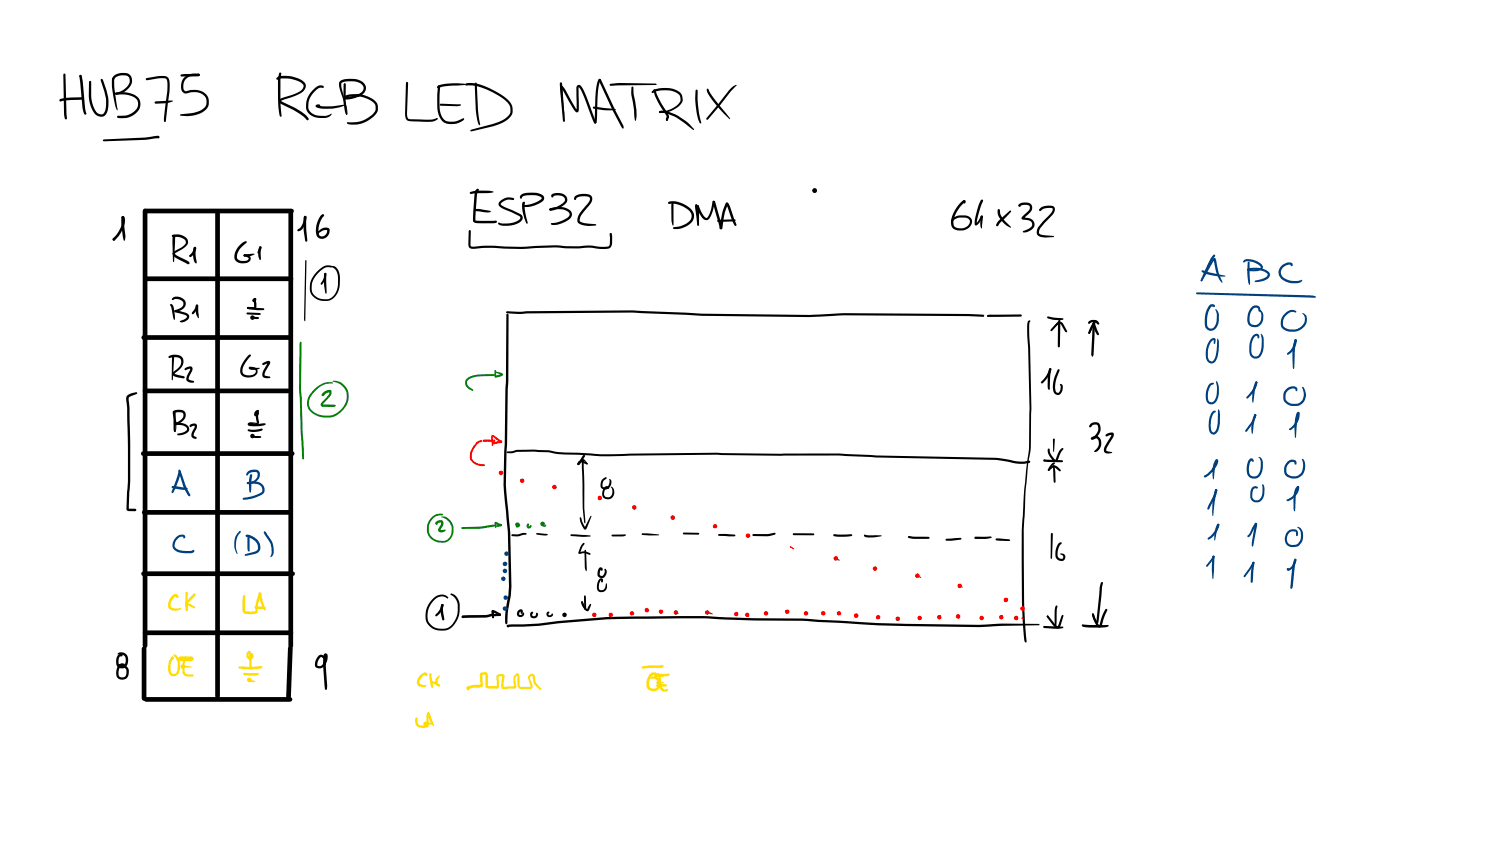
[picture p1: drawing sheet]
<svg xmlns="http://www.w3.org/2000/svg" width="449mm" height="254mm" viewBox="0 0 449 254" stroke-linecap="round" stroke-linejoin="round" font-family="sans-serif">
<g fill="#000">
<path d="M17.9 29.8l1.4-.4 2.5-.2 3-.1 .4 .4-.6 .4-6.3 .5 .2-.3-.3 .4-.4-.4zM19.1 22.1l.2-.1 .3 .4 .5 13.1-.3 .3a1.62 1.62 0 0 1-.6-1.6zM23.9 22.5l.2-.1 .4 .3 .3 1.6 .8 8.8a.85 .85 0 0 1 0 1.3 2.76 2.76 0 0 1-.9-2.1zM26.8 24.3h.5l.1 .3v4.2a6.5 6.5 0 0 0 2.3 5.3 1.36 1.36 0 0 0 1.4 0 1.36 1.36 0 0 0 .6-1.4l.1-2.5a16.5 16.5 0 0 0-1.6-6.1l.3-.5 .4 .3a15.3 15.3 0 0 1 1.6 6.9 4 4 0 0 1-1.4 4.1 2.94 2.94 0 0 1-3.6-2.4l-.8-3.3zM34.1 22.8a3.7 3.7 0 0 1 5.2 .1 3.5 3.5 0 0 1-1.8 4.5l-1.9 .9a.6 .6 0 0 1-.6 .1 .6 .6 0 0 1-.4-.5l.4-.1h-.1a4.5 4.5 0 0 0 4-3.8l-.2-.7-.4-.5a4.2 4.2 0 0 0-3.6 .4l-.5 .8-.5 .1-.1-.4zM33.7 23.3h.5a43.9 43.9 0 0 0 1.1 9.6l-.1 .2a8.9 8.9 0 0 1-1.3-4.5l-.3-2.9zM34.6 27.8a7.4 7.4 0 0 1 7.2 1.9 3.7 3.7 0 0 1-2.1 5l-1.6 .6-1.8 .2-1.1-.2v-.5l.5-.1a5.8 5.8 0 0 0 4.4-1.2 2.72 2.72 0 0 0 1-3.5 6.9 6.9 0 0 0-6.1-1.6l-.4-.1zM43.8 23.5l3.5-.7h1.9a1.81 1.81 0 0 1 1.7 2.4l-.1 2.3-1 8.8-.3 .3-.3-.3v-.8l.8-7a7.4 7.4 0 0 0-.1-4.8l-.5-.2h-1.5l-3.9 .6-.2-.1zM46.5 30.5l4.1-.3 1.3 .1-2 .6-3.2 .2-.2-.1zM54.2 22.4l1.4-.2h4.2a.55 .55 0 0 1-.1 .6 .55 .55 0 0 1-.6 .1l-4.7 .1-.2-.1zM55.2 23.3a4.9 4.9 0 0 1 4.6-1.1v.5l-.3 .1a3.3 3.3 0 0 0-4.5 3.4l.1 .7 .5 .5a5.4 5.4 0 0 1 6.8 1.8 3.6 3.6 0 0 1-2.7 5 9.7 9.7 0 0 1-5.6 .4l-.1-.1 .2-.2 2-.2a6.2 6.2 0 0 0 5.5-2.4 3 3 0 0 0-3.3-4.1l-1.7 .2a1.76 1.76 0 0 1-2-.3 1.76 1.76 0 0 1-.4-2l.3-1.3zM83 23.3a6.1 6.1 0 0 1 5.3-.2 3.9 3.9 0 0 1 3.4 2.5 2.96 2.96 0 0 1-2.2 2.7l-4.8 1.7-.4 .3 .3 .2a27.4 27.4 0 0 1 7.3 4.1l.7 1-.1 .4-.6-.1-.6-.7a25.3 25.3 0 0 0-7.1-4.1 .92 .92 0 0 1-.5-1.1 .92 .92 0 0 1 1-.7l4.1-1.3a2.83 2.83 0 0 0 2.3-2.2 1.46 1.46 0 0 0-1.2-1.3 8.7 8.7 0 0 0-6.5-.6l-.4-.1z"/>
<path d="M83.8 21.8h.5a72.6 72.6 0 0 0 .2 12.9l-.3 .3-.3-.2a47.1 47.1 0 0 1-.2-12.8zM94.8 31.5l3.1 .4h1.9l3.3-.5 .2 .2a13.1 13.1 0 0 1-6.5 1l-1.8-.4-.3-.3zM94.8 31.6l1-.3 .3 .3-.1 .2-1 .3-.2-.1zM93.9 27a2.62 2.62 0 0 1 3-1.3l.3 .4-.1 .2h-.5a1.69 1.69 0 0 0-1.6 .6 5.4 5.4 0 0 0-2.1 6.4l.5 .6a4.3 4.3 0 0 0 2.7 .8h1.7l1.5-.6a.54 .54 0 0 1 0 .6 .54 .54 0 0 1-.5 .3l-1.1 .4h-1.6a3.9 3.9 0 0 1-4.1-5.4l.7-1.5zM103.2 25h.4l.1 .3v4.9l.5 4-.2 .2-.5-.8-.5-3zM102 24.4a6.9 6.9 0 0 1 7.2 .6 2.31 2.31 0 0 1-1.2 3.8 7 7 0 0 1-4.8 .9l-.1-.5 .3-.4a8.8 8.8 0 0 1 6-.2 5.4 5.4 0 0 1 3.8 2.5l.1 2a8.1 8.1 0 0 1-9 4.1l-.3-.3 .2-.3a9 9 0 0 0 8.2-3.1l.3-.9-.2-1.3a6.4 6.4 0 0 0-4.4-2.3h-2.8l-1.6 .4-.1-.2a7 7 0 0 0 5.3-2.1l.2-.5a1.98 1.98 0 0 0-2.1-2.1 5.6 5.6 0 0 0-4.6 .4l.1 1.5 1.6 6.2-.1 1.8-.2-.2-.1-2.2-1.9-5.7-.1-1.2zM103.8 34.2l.2-.2 .2 .2-.3 .2zM121.9 24.6h.4l.1 .3-.3 9.9 .4 .8 1.2 .2a22.8 22.8 0 0 0 6.7-.2l.9-.1a1.56 1.56 0 0 1-1.9 1l-6.1-.1a1.67 1.67 0 0 1-1.8-2.2zM131.2 25.8l1.5-.5 3.7-.3a4.9 4.9 0 0 1 3.3 .3l-2.4 .4a12.8 12.8 0 0 0-5.7 .7l.1-.3-.3 .4-.3-.2zM131.5 25.6h.4l.1 .2-.1 6.3a4 4 0 0 0 2.5 4.3l.4 .1a6.3 6.3 0 0 0 4.2-1.1l.3 .3a4.6 4.6 0 0 1-7.2-.2l-.6-1.3-.3-1.7v-4.2zM132 31.2h6.1l.2 .3-.2 .2-1 .2-4.9-.2-.3-.3zM139.6 25.1a9.2 9.2 0 0 1 6.9 1.2l3.8 2.1a5.6 5.6 0 0 1 3.5 4.4 3.7 3.7 0 0 1-2.6 3.7l-3.2 1.3-6.5 1.6-.5-.2 .4-.3 7.8-2.2a5.1 5.1 0 0 0 3.9-3.1 3.9 3.9 0 0 0-2.2-4 18.5 18.5 0 0 0-10.4-4h-.9z"/>
<path d="M142.5 24.9l.2-.1 .3 .3 .4 7.9 .7 4.3-.3 .3a8.1 8.1 0 0 1-1.1-4.6zM168.3 25.9h.4v.5h-.4zM168.3 25.9a1 1 0 0 1 1.2 .9l3.6 6.3h-.2v-6.6a.82 .82 0 0 1 .6-1 .82 .82 0 0 1 1 .6l1.2 2.3 3.2 8.3a.46 .46 0 0 1-.6 .2 .46 .46 0 0 1-.3-.4l-3-7.8-1.3-2.6-.1 6.7a.67 .67 0 0 1-.4 .9 .67 .67 0 0 1-.8-.5l-4.1-6.8zM168 24.8l.3-.1 .3 .3 .8 11.1-.3 .4-.3-.4-.8-9.3zM168.2 26l.3-.2 .3 .4-.1 1.5 .7 8.6-.3 .2-.2-.3 .1-2.4-.6-3.9zM169 36h.2l.1 .4-.2 .1zM177.9 32l6.8 .8-1.1 .3-2.6-.1-2.9-.4-.3-.3zM179.6 23.8l.3-.2 .3 .4-.3 .3h.2l-.4 .9-.4 2.4-.3 8.6a.48 .48 0 0 1-.1 .6 .48 .48 0 0 1-.7-.1l.5-9.6 .4-2.3zM179.6 23.7h.4l.3 .3 4.2 8.9 2.4 4.7v1l-.6-.6-2.5-4.7-4.3-9.3zM182.9 25.2l3.6-.3 10.2 .2 .2 .2-.2 .2-13.5 .3-.3-.1zM189.5 26h.4l.1 .2 .1 2 .8 4.7v2.1l-.3 1.3a1.95 1.95 0 0 1-.4-1.9l-.9-6.4zM195.6 27.3a7.3 7.3 0 0 1 8.8 1 2.82 2.82 0 0 1-1.4 4 7.7 7.7 0 0 1-5.2 1.6l-.1-.3 .3-.3a6.4 6.4 0 0 0 6.1-3.3 2.42 2.42 0 0 0-2.2-2.6 8.5 8.5 0 0 0-6.1 .5l-.4-.3z"/>
<path d="M196.1 26.8l.5 .1a33 33 0 0 0 4 7.8v.6l-.6 .9-.3-.4 .2-1a23.2 23.2 0 0 1-3.9-7.7zM196.8 25.1l.1 .2-.1 .1zM197.8 33.4l.7-.2 1.2 .1a15.4 15.4 0 0 1 8.5 5.4l-.1 .3a29 29 0 0 0-8-4.9l-2.1-.2-.3-.3zM199.8 35.9l.4-.2 .1 .3-.3 .2zM200 35.7l.3 .3-.2 .2-.3-.1zM208.7 27h.5l.1 .2v4l.4 3 .7 2.6-.3 .2a16 16 0 0 1-1.6-7.6zM219.1 26.6l.9-.8 .8-.4 .2 .2-1.9 1.9-6.7 8.3-.5 .1v-.5zM212.1 26.6h.2a34.8 34.8 0 0 0 5.3 7.2l1.4 1.7-.1 .2-2.4-2.3-3.1-3.7a5.7 5.7 0 0 1-1.4-2.8zM30.9 41.9l12.6-.7 3.6-.5 .5 .1 .3 .3-.4 .4-4 .4-12.4 .5-.2-.1zM36.6 64.9l.4-.1a2.44 2.44 0 0 1 .2 3l-.9 1.8-1.1 1.7-1.1 .9-.2-.1-.1-.4a9.6 9.6 0 0 0 2.9-5.4zM33.9 71.5h.6v.6l-.5 .1-.3-.4zM36.7 64.8l.4 .1 .2 .3-.3 .3h-.4l-.1-.3z"/>
<path d="M36.5 65l.3-.2 .4 .4 .1 2.7a7.1 7.1 0 0 1 .1 4.2h-.3l-.3-1.2-.4-3.8zM51.6 70.5l1.2-.2a3.1 3.1 0 0 1 3.6 2.2 2.81 2.81 0 0 1-2 2.4l-1.9 1.1 .5 .6a9.3 9.3 0 0 1 3.9 2.3l-.1 .2-.5 .1-3.6-1.9a1.13 1.13 0 0 1-.8-1.6l1.9-1.2a2.56 2.56 0 0 0 1.9-1.8 1.22 1.22 0 0 0-.8-1.2l-1.2-.4h-1.8l-.3-.1zM52 70.5h.5l.1 .2-.4 7.7-.1 .2-.2-.2-.2-5.8zM58.2 74.1l.3-.1a1.4 1.4 0 0 1-.3 2.1l-.4 .5a.5 .5 0 0 1-.6 .5 .5 .5 0 0 1-.4-.6l.9-.9zM58.2 74.1h.5v.6h-.4zM58.1 74.2l.4-.2 .3 .4-.1 1.9 .3 2.6h-.3a5.9 5.9 0 0 1-.6-4.5zM73.1 76.4l3.1-.3v.2a4.1 4.1 0 0 1-2.8 .6l-.3-.1zM72.1 73.4l1.6-1.1 .3 .3a7 7 0 0 0-2.9 4v.2a1.32 1.32 0 0 0 1.7 1.5 1.53 1.53 0 0 0 1.7-.6l-.1-.4-1.1-.4-.2-.3a1.02 1.02 0 0 1 1.6 .1l.5 .7a1.62 1.62 0 0 1-2 1.6 2.29 2.29 0 0 1-2.6-.9 2.29 2.29 0 0 1 0-2.7zM77.9 73.9l.5 .1v.3l-.5 1.6-.3 .2-.4-.4zM77.8 74l.3-.2 .4 .4-.3 1.1 .1 2.5-.3 .2a4.8 4.8 0 0 1-.3-3.8zM91.3 64.8a.63 .63 0 0 1 .6 .3 .63 .63 0 0 1 0 .8 4.1 4.1 0 0 1-2.3 3.4l-.4-.3 .2-.3a3.8 3.8 0 0 0 1.7-3.6zM91.3 64.8l.5 .1v.5l-.6-.1z"/>
<path d="M91.3 64.8h.5l.1 .3v3.4l.3 3.7-.3 .3-.4-.3-.4-3.2v-3zM96.3 64.5l.6-.3 .3 .4a5.7 5.7 0 0 0-1.3 6.1h.1a1.47 1.47 0 0 0 2.1-1v-.7h-.6l-.8 .2-1.4 .9-.2-.1a2.9 2.9 0 0 1 3-1.7l.4 .1a2.01 2.01 0 0 1-.8 2.9 1.96 1.96 0 0 1-2.3-.1 1.96 1.96 0 0 1-.7-2.2 7.6 7.6 0 0 1 1.6-4.5zM51.1 91.2a1.37 1.37 0 0 1 1.1 1.8l.3 2.3-.2 .7-.3-.7zM51.6 89.5a2.73 2.73 0 0 1 4.1 1 2.46 2.46 0 0 1-2.3 2.9l-1 .1-.1-.4 .3-.2a2.33 2.33 0 0 0 2.4-1.9l-.1-.5a2.66 2.66 0 0 0-2.6-.8l-.5 .3-.3-.3zM52.4 93.1l3.5 .8a1.16 1.16 0 0 1 .9 1.1 2.12 2.12 0 0 1-2.8 1.6v-.3l1.8-.9 .2-.6-.6-.4-2.9-.8-.2-.2zM58.8 91.4l.3-.1a1.13 1.13 0 0 1-.2 1.8l-.8 1-.5 .1v-.5l.8-1.1zM58.8 91.4l.3-.1 .3 .4 .3 3.6-.3 .1a5.1 5.1 0 0 1-.7-3.7zM74 93.8l3.9 .1 .3 .3-.2 .2-.1-.2v.3l-3.7-.2-.3-.3zM74.1 92.1l4.9 .3 .3 .3-.3 .3a9.7 9.7 0 0 1-4.8-.4zM74.1 92.1l.5 .1v.3h-.5zM75.5 95l1.9 .1 .3 .3-.3 .3-1-.1-.7-.1zM75.8 89.7h.1a.55 .55 0 0 1 .9 0l-.4 .5-.3-.3 .3 .1 .4-.2 .1 1.8a.91 .91 0 0 1-.3 1 .91 .91 0 0 1-1 0h-1.2l-.3-.3 .3-.3 1.8 .1-.1-1.5a.72 .72 0 0 1-.1-.8 .72 .72 0 0 1 .8-.3 .63 .63 0 0 1-.2 .9 .63 .63 0 0 1-.9-.4z"/>
<path d="M38.2 118.6l1.3-.7 1.4-.3 .3 .3-.2 .3-2.3 .9-.1 1a249.5 249.5 0 0 1 .4 24.7l-.4 7.7 1.9 .1 .4 .3-.4 .4h-1.8a.69 .69 0 0 1-.8-.7l.1-2.4a168.4 168.4 0 0 0 .2-23.8l-.2-5.6a2.18 2.18 0 0 1 .2-2.2zM50.7 106.8l.6-.3a2.7 2.7 0 0 1 3.7 1.2 3.7 3.7 0 0 1-2.3 4l-.5 .4v-.1l3 .8 .2 .3-.1 .3-2-.2-1.3-.5-.4-.8 .7-.6a2.91 2.91 0 0 0 1.9-3.5 2.31 2.31 0 0 0-2.6-.6l-1 .1zM51.7 106.6h.5l.1 .2-.5 7.1-.1 .2-.2-.2zM55.5 110.4a1.7 1.7 0 0 1 2.1-.3l.1 1-1.1 2.6 1.6 .6v.2a1.76 1.76 0 0 1-2.2-.4v-1.2l1.1-2.3-.6 .1a.75 .75 0 0 1-1.2 0zM74.4 106.7l.6-.4 .3 .3a7.5 7.5 0 0 0-2.6 4.9l.1 .2a2.44 2.44 0 0 0 3.9-.3l-.3-.6-1.3-.2 .2-.1-.3 .2-.4-.4 .3-.3h.9a1.5 1.5 0 0 1 1.5 1.6 1.5 1.5 0 0 1-1.5 1.4 2.73 2.73 0 0 1-3.6-1 4.6 4.6 0 0 1 1.4-4.3zM74.7 110.1l3.2 .3-.8 .4-1.5 .1-.8-.2zM78.8 108.9l1.2-.5a.7 .7 0 0 1 1 .1 .7 .7 0 0 1-.2 1l-1.3 2.2a.57 .57 0 0 0 0 .9l1.4 .3 .2 .2-.2 .3-1.6-.1a1.45 1.45 0 0 1-.2-2.4l1.3-2.2 .2 .2-1.6 .6-.4-.3zM52 123.3a2.54 2.54 0 0 1 3.6 .6 3.4 3.4 0 0 1-3.1 3.5l-.3-.1 .1-.4a2.69 2.69 0 0 0 2.6-2.9l-.7-.4-1.7 .2a12.8 12.8 0 0 1 .2 5.6l-.2 .2-.2-.2 .2-.5a12.9 12.9 0 0 0-.7-5.1zM52.2 126.9l1.9-.1a2.25 2.25 0 0 1 2.7 1.8l-.1 .5a3.3 3.3 0 0 1-3.5 1.4v-.4l.3-.1a3.1 3.1 0 0 0 2.6-1.1v-.1a1.15 1.15 0 0 0-1-1.1l-2.7-.3zM52.1 123.5l.3-.1 .3 .4v5.6l-.2 .2-.3-.2-.1-.6zM57 127.4l.1-.1a1.2 1.2 0 0 1 2 .3l-.2 .9-.7 1.6-.1 .5 .3 .3a.41 .41 0 0 1 .4 .2 .41 .41 0 0 1-.1 .5h-.1a1.18 1.18 0 0 1-1.2-1.4l1-2.5-.9 .2v-.2l-.3 .4-.3-.3zM74.3 128.8l2.2 .1 2-.4 .3 .3-.3 .3-1.7 .4a3.3 3.3 0 0 1-2.5-.5z"/>
<path d="M75.7 130.5l2.5 .3 .1 .3-2 .2-.6-.4zM76.6 123.3l.4-.3a.35 .35 0 0 1 .6 .1 .35 .35 0 0 1-.2 .5l-.5 .8-.2-.2 .6-.7 .3 .4a.77 .77 0 0 1-.5 .9 .77 .77 0 0 1-.9-.4 .77 .77 0 0 1 .3-1zM77 123.7l.3-.2 .3 .3-.2 1 .3 2.1-.4 .2h-1.8l-.6 .2v-.3l4.1-.1 .7 .3a7.4 7.4 0 0 1-5 .5 .58 .58 0 0 1-.4-.7 .58 .58 0 0 1 .8-.4l2.1 .1-.5-1.7zM35.3 196a2.12 2.12 0 0 1 2.6 .2 2.12 2.12 0 0 1 .5 2.5 1.83 1.83 0 0 1-2.2 1.7 1.83 1.83 0 0 1-1.4-2.4 1.58 1.58 0 0 1 1.2-1.8l.7 .1 .1 .2-.1 .3-.8 .1a2.63 2.63 0 0 0 0 2.6l.2 .2a1.25 1.25 0 0 0 1.3-.3 1.25 1.25 0 0 0 .3-1.4 1.66 1.66 0 0 0-2-1.8l-.3 .1zM35.3 199.3a2.66 2.66 0 0 1 3.1 1l.2 .7v1.3a1.94 1.94 0 0 1-2.6 1.4 1.94 1.94 0 0 1-1.1-2.6 1.83 1.83 0 0 1 2.5-2v.4l-.8 .1a2.53 2.53 0 0 0-.6 3.4l.7 .1a1.05 1.05 0 0 0 1.2-.9v-1.1a1.75 1.75 0 0 0-1.6-1.3l-1-.2zM95.6 196.7a1 1 0 0 1 1.4-.1l.4 .5-.1 .3h-.2l-.7-.4-.3 .1a2.34 2.34 0 0 0-.8 2.6 1.54 1.54 0 0 0 2.1-1.4l.1-1.7h.3l-.1 3.2 .4 5.9-.1 1.1-.2 .1-.3-.3a47.4 47.4 0 0 1-.5-9.9 .7 .7 0 0 1 .9-.7 .7 .7 0 0 1 .4 1.1 2.84 2.84 0 0 1-3 3.3 1.25 1.25 0 0 1-.7-2z"/>
<circle cx="24.1" cy="22.8" r=".34"/>
<circle cx="59.6" cy="22.5" r=".36"/>
<circle cx="178.5" cy="36.7" r=".34"/>
<circle cx="198" cy="33.6" r=".29"/>
<circle cx="73.4" cy="76.6" r=".34"/>
<circle cx="77.3" cy="123.8" r=".33"/>
</g>
<g fill="#000">
<path d="M43.4 62.8l.5-.2h43.6l.5 .2 .2 .5-.2 .5-.5 .2h-43.6l-.5-.2-.2-.5z" fill-rule="evenodd"/>
<path d="M43 62.7l.5-.2 .5 .2 .2 .5v130.5l-.2 .5-.5 .2-.5-.2-.2-.5v-130.5z" fill-rule="evenodd"/>
<path d="M64.8 63.4l.5-.2 .5 .2 .2 .5v144.9l-.2 .5-.5 .2-.5-.2-.2-.5v-144.9z" fill-rule="evenodd"/>
<path d="M86.7 63l.5-.2 .5 .2 .2 .5v130.2l-.2 .5-.5 .2-.5-.2-.2-.5v-130.2z" fill-rule="evenodd"/>
<path d="M43.2 83.1l.5-.2h43.6l.5 .2 .2 .5-.2 .5-.5 .2h-43.6l-.5-.2-.2-.5z" fill-rule="evenodd"/>
<path d="M42.6 100.7l.5-.2h44l.5 .2 .2 .5-.2 .5-.5 .2h-44l-.5-.2-.2-.5z" fill-rule="evenodd"/>
<path d="M43 116.7l.5-.2h42.9l.5 .2 .2 .5-.2 .5-.5 .2h-42.9l-.5-.2-.2-.5z" fill-rule="evenodd"/>
<path d="M42.5 135.5l.5-.2h44.7l.5 .2 .2 .5-.2 .5-.5 .2h-44.7l-.5-.2-.2-.5z" fill-rule="evenodd"/>
<path d="M42.8 153.2l.5-.2h43.6l.5 .2 .2 .5-.2 .5-.5 .2h-43.6l-.5-.2-.2-.5z" fill-rule="evenodd"/>
<path d="M42.5 171.6l.5-.3h44.8l.5 .3 .2 .5-.2 .4-.5 .3h-44.8l-.5-.3-.2-.4z" fill-rule="evenodd"/>
<path d="M43 189.3l.5-.2h43.8l.5 .2 .2 .5-.2 .5-.5 .2h-43.8l-.5-.2-.2-.5z" fill-rule="evenodd"/>
<path d="M42.7 194l.5-.2 .5 .2 .2 .5v15l-.2 .5-.5 .2-.5-.2-.2-.5v-15z" fill-rule="evenodd"/>
<path d="M86.6 193.8l.5-.2 .5 .2 .2 .5-.6 15-.2 .5-.5 .2-.5-.2-.2-.5 .6-15z" fill-rule="evenodd"/>
<path d="M43.3 209.2l.5-.2h43.2l.5 .2 .2 .5-.2 .5-.5 .3h-43.2l-.5-.3-.2-.5z" fill-rule="evenodd"/>
<circle cx="75.7" cy="95.2" r=".71"/>
<circle cx="75.7" cy="130.8" r=".71"/>
</g>
<g fill="#004080">
<path d="M53.6 141.2h.5l.1 .3-.3 1.3-1.2 3.5-1 1.6-.3-.4z"/>
<path d="M53.6 140.9l.5 .1 1.6 4.6 1.4 2.8-.1 .4-.5-.1-1.4-2.6-1.6-4.9z"/>
<path d="M51.6 145.8l3.9 .4 .8 .3-.8 .4-1.2-.1-2.6-.4-.2-.3z"/>
<path d="M75.1 142.3h.5l.1 .2-.3 4.3-.4 1-.3-1v-1.9z"/>
<path d="M74.3 141.5a2.4 2.4 0 0 1 3.6 .1 3.1 3.1 0 0 1-3.8 3.5v-.4l.4-.1a2.23 2.23 0 0 0 2.5-2.9l-.6-.2-1.2 .2-1.1 .9-.3-.3z"/>
<path d="M74.2 144.6a4 4 0 0 1 5 1.4 1.71 1.71 0 0 1-.6 2.3 8.8 8.8 0 0 1-5.7 1.5v-.4a12 12 0 0 0 5.7-1.9l.1-.2a2 2 0 0 0-2.5-2.2l-1.9 .1-.3-.3z"/>
<path d="M52.9 161.1a1.69 1.69 0 0 1 2.7-.3l-.1 .5-.3 .2-.3-.5a2.34 2.34 0 0 0-2.1 3.4l.1 .1a5.8 5.8 0 0 0 4.4 .7l.7-.3a.51 .51 0 0 1 .2 .6 .51 .51 0 0 1-.6 .3 8.2 8.2 0 0 1-4.9-.6 2.43 2.43 0 0 1 0-4z"/>
<path d="M74.3 160.5l.2-.1 .4 .3v4.5l-.3 .2-.3-.2-.1-.8z"/>
<path d="M73.8 160.4a3.8 3.8 0 0 1 4.1 4.7l-.6 .7-1.1 .4-2.4 .5-.4-.1 .3-.4 3.3-1.1a2.32 2.32 0 0 0-1.3-3.4l-2-.8z"/>
<path d="M71.8 159.3l.3-.1 .1 .3-.6 .8a6.2 6.2 0 0 0-.3 5.7l-.1 .1a5.7 5.7 0 0 1 0-6.2z"/>
<path d="M79.2 159.4l.5 .1 1.7 2.6a5.5 5.5 0 0 1 .3 4.6l-.4 .4a.49 .49 0 0 1 .1-.9 6 6 0 0 0-.6-3.8l-1.4-2-.3-.7z"/>
<circle cx="74.3" cy="144.9" r=".3"/>
<circle cx="74.5" cy="160.7" r=".33"/>
</g>
<g fill="#fd0">
<path d="M51.6 178.7a1.04 1.04 0 0 1 1.8-.1l.1 .4-.3 .3-.5-.4a2.93 2.93 0 0 0-1.4 3.1 3.1 3.1 0 0 0 2.9 .2 .7 .7 0 0 1-.8 .9 2.13 2.13 0 0 1-2.9-1.2 3.9 3.9 0 0 1 1.1-3.2z"/>
<path d="M55.7 177.6h.5l.1 .2v5.4a.89 .89 0 0 1-.7-1.3z"/>
<path d="M55.9 182.7h.2l.2 .4h-.4z"/>
<path d="M55.8 181.1l.5-.2 .7 .2 1.4 .8 .1 .5h-.3l-2.1-.9 .1-.2 .2 1.7-.5 .1z"/>
<path d="M57.8 178.4l.5-.4 .3 .3-2.1 2.5h-.5l-.1-.2 .4-.7z"/>
<path d="M73 178.5h.5l.1 .2-.1 4.5 .3 .1 2 .1 .9-.2-.1 .1 .4-3.4a3.5 3.5 0 0 1 1-2.3l.3 .4-.9 3.3-.1 1.9a1.27 1.27 0 0 1-1.7 1h-.9a1.48 1.48 0 0 1-1.9-.9v-3.5z"/>
<path d="M77.7 177.8l.4-.1 .2 .3-.1 .3-.4 .1-.2-.4z"/>
<path d="M77.7 177.8l.3-.2 .3 .3 .7 2.9 .7 2-.2 .3a7.9 7.9 0 0 1-1.9-5z"/>
<path d="M76.4 181.9h1.9a1 1 0 0 1 1.3 .4 2.59 2.59 0 0 1-2.1 .3l-1.1-.3z"/>
<path d="M51.5 197h.5l.1 .5a.38 .38 0 0 1-.4 .4 .38 .38 0 0 1-.4-.4z"/>
<path d="M51.9 196.4l.5-.2a3.5 3.5 0 0 1 1.6 3.1l-.1 1.7a1.89 1.89 0 0 1-2.2 1.7 2.35 2.35 0 0 1-1.3-3l.6-2.1 .8-.7 .3 .4-.2 .3a3.4 3.4 0 0 0-.1 4.5h.3a1.27 1.27 0 0 0 1.1-1.2 4.2 4.2 0 0 0-.9-4.1z"/>
<path d="M55.1 197.2h.4l.1 .3-.3 2.4 .1 1.8 .6 .5h1.8l.2 .1v.4l-1.9 .1-.7-.2-.5-.5-.2-2.2z"/>
<path d="M54.6 199.7l2.9 .3-2.7 .2-.3-.3z"/>
<path d="M53.8 197.4l3.2 .2-2.9 .4-.3-.1z"/>
<path d="M74.2 195.5l.6-.4 .3 .3-.5 .9 .2 .7h.5l-.1-.6 .2-.1 .1 4.1-.3 .3-.4-.3-.1-4.1a.7 .7 0 0 1 1-.5 .7 .7 0 0 1 .3 1 1.15 1.15 0 0 1-1.6 .9 1.15 1.15 0 0 1-.4-1.8z"/>
<path d="M71.6 199.9l6.8-.2 .3 .3a4.3 4.3 0 0 1-2.8 .7l-4.1-.2-.3-.3z"/>
<path d="M73.1 201.9h4.3l.3 .3-.7 .3-2.2 .1-1.5-.2-.3-.3z"/>
<path d="M74.5 203.8l2 .4v.3a1.68 1.68 0 0 1-2-.5z"/>
<circle cx="51.8" cy="197.3" r=".35"/>
</g>
<g fill="#fd0">
<path d="M54.1 196.8h1.6l.5 .3 .2 .5-.2 .5-.5 .2h-1.6z" fill-rule="evenodd"/>
<path d="M55.2 197.1l.5-.3h1.7l.5 .3 .2 .5-.2 .5-.5 .2h-1.7l-.5-.2-.2-.5z" fill-rule="evenodd"/>
<circle cx="54.8" cy="199.9" r=".71"/>
<circle cx="54.1" cy="197.6" r=".71"/>
<circle cx="74.8" cy="203.9" r=".71"/>
</g>
<g fill="#000">
<path d="M141 57.7l2.3-.5a12.5 12.5 0 0 1 4.8 .4 8.6 8.6 0 0 1-4.3 .3l-2.6 .3-.2-.1zM142.8 56.9l.5-.3 .4 .3-.6 1.2-.5 8.1 6.1-.1 .4 .4-.3 .3-.9 .2-4.7-.1a1.09 1.09 0 0 1-1.3-1.4l.4-6.8zM149.9 60.4a4 4 0 0 1 3.2-1.2l.9 .2 .2 .3-.3 .3-.9-.1a2.59 2.59 0 0 0-2.8 1.4l1 .7 4.9 2.2a1.41 1.41 0 0 1 .7 1.4 1.41 1.41 0 0 1-1.1 1.2 8.2 8.2 0 0 1-5.9 .6h-.1a.36 .36 0 0 1-.3-.3 .36 .36 0 0 1 .3-.4l.4 .2a8.7 8.7 0 0 0 5.2-.7 .9 .9 0 0 0 .8-1l-.3-.4-5.2-2.4a1.17 1.17 0 0 1-1-.8 1.17 1.17 0 0 1 .3-1.2zM156.2 58.5a7.1 7.1 0 0 1 6.8 .2 1.19 1.19 0 0 1-.5 1.9 6.5 6.5 0 0 1-5.6 1.3l-.2-.3 .2-.2 .3 .1a8.8 8.8 0 0 0 5.1-1.8l.2-.3a1.35 1.35 0 0 0-1.4-.8 6.6 6.6 0 0 0-4.4 .4l-.1 .3a.38 .38 0 0 1-.6 .1 .38 .38 0 0 1 0-.6zM165.5 58.3a3.2 3.2 0 0 1 4.6 1.3 2.31 2.31 0 0 1-1.7 2.4 4.8 4.8 0 0 1-3.5 1.1v-.5l.3-.1a6.7 6.7 0 0 0 4.2-2.3l.1-.1a1.55 1.55 0 0 0-2.1-1.5l-1.4 .1v.2a.41 .41 0 0 1-.6 0 .41 .41 0 0 1 .1-.6zM172.5 58.9a4.2 4.2 0 0 1 5 .1 2.62 2.62 0 0 1-1.1 3l-2.2 2.7a1.48 1.48 0 0 0-.2 1.7l1.5 .5 3.2 .3 .2 .2-.2 .2a8.9 8.9 0 0 1-4.5-.3 1.57 1.57 0 0 1-.8-2.5l2.7-3.6a1.92 1.92 0 0 0 .8-1.8v-.2a4.2 4.2 0 0 0-4 .3l-.4 .5a.71 .71 0 0 1 0-1.1zM140.7 69.1h.4l.1 .2-.1 4.1 .1 .4 .4 .2 6.1-.3 9 .3 9.6-.4 7.2 .3a21.2 21.2 0 0 1 7.2 .1h1.4a.75 .75 0 0 0 .8-.8l-.1-3 .4-.4 .4 .5v2.7a1.5 1.5 0 0 1-1.4 1.6l-1.8 .1a17.8 17.8 0 0 0-6.6-.2l-7.5-.3-9.6 .5-9-.4-4.7 .3a1.87 1.87 0 0 1-2.4-.6l-.1-.8zM142.3 62.7h1.5l3.5 .7-1.1 .3-3.7-.4-.3-.3zM156.8 60.7l.3-.2 .4 .3-.1 1.9 .9 4.1-.1 .3-.4-.2-.9-3-.3-1.9zM164.9 62.6l.5 .1-.1 .4-.5-.1zM164.9 62.6a6.2 6.2 0 0 1 6.2 .6l.3 .4a1.7 1.7 0 0 1-.7 2.2 6.9 6.9 0 0 1-5.3 1.6l-.2-.3 .4-.2a7.9 7.9 0 0 0 5-2l.2-.9a2.97 2.97 0 0 0-2.8-1.3l-1.5 .1-1.4 .4-.3-.4zM200.4 60.6a7.1 7.1 0 0 1 7.7 3.5 3.3 3.3 0 0 1-2.2 3.8l-2.6 .8h-1.1l-.2-.1v-.4a6.2 6.2 0 0 0 5.3-2.5 2.43 2.43 0 0 0-1.5-3.3 6.7 6.7 0 0 0-5-1.2l-.3-.1z"/>
<path d="M201.5 60.8h.5l.1 .3-.1 6.4-.1 .2-.5-1.8v-4.4zM208.6 61.3h.5l.1 .2 .4 4 .1 1.9-.3 .3-.3-.3-.6-5.1zM209 61.8l.3-.3 .3 .4 .1 5.6-.3 .2-.2-.3 .1-2.1zM209.4 67.2l.3 .2-.2 .3-.3-.3zM209.1 61.6l.5 .1 .6 1.4a3.5 3.5 0 0 0 1.6 2.2l.2 .1a4.8 4.8 0 0 0 1.5-3.5l.3-1.5 .6-.1v.4a8.8 8.8 0 0 1-2 5.2 1.75 1.75 0 0 1-2.3-1.4l-1-2zM213.8 60.3l.4-.1 .3 .4-.1 .2-.4 .1-.3-.3zM213.9 60.3h.5l.2 .4 2 7.7a.46 .46 0 0 1-.6 .2 .46 .46 0 0 1-.2-.6l-2-7.4zM215.2 66l5.2-.2 .3 .3-.5 .3-4.8 .2-.2-.1zM217.8 60.9l.5-.1v.6a15.7 15.7 0 0 0-1.5 6.1l-.2 1-.3 .3-.4-.4 .1-.6a18.6 18.6 0 0 1 1.6-6.7zM217.8 60.8l.6 .1 .6 1 1.9 5.5-.1 .3-.5-.1-.8-1.7-1.6-4.5 .2 .1-.4-.4zM289 60.1a.46 .46 0 0 1 .6 .4 .46 .46 0 0 1-.5 .5zM288 60.9l.7-.6a.45 .45 0 0 1 .6-.3 .45 .45 0 0 1 .2 .6l-.2 .1a7.9 7.9 0 0 0-3.2 7 2.88 2.88 0 0 0 4.8-1.2 1.23 1.23 0 0 0-1.1-1.2h-2.3l-1.1 .5-.8 .7-.2-.3 .5-.8 1-.6 2.6-.2a2.02 2.02 0 0 1 2.1 1.5 2.02 2.02 0 0 1-1.2 2.4 3.5 3.5 0 0 1-5-.7 7.7 7.7 0 0 1 2.6-6.9z"/>
<path d="M294.2 64.7h.5v.5l-.4 .1zM294.3 64.8l.4-.1 .1 .3-.4 3.5-.3-.5-.1-1zM294.2 60l.3-.2 .4 .4-.5 1.2a19 19 0 0 0-1.4 5.8l-.3-.1 .7-.8 .8-1.5 .5-.1 .1 .5-1.6 2.2a.49 .49 0 0 1-.6 .2 .49 .49 0 0 1-.3-.7l.8-3.8zM299.6 66.2l3.3-3h.4l-.1 .4-4.1 4.3-.3-.5zM299.3 62.8l.3-.1 .3 .3a5.7 5.7 0 0 0 2.4 4.2l.9 .9-.2 .2a7.6 7.6 0 0 1-3-2.6l-.7-1.4zM305.6 61.3a2.68 2.68 0 0 1 3.9 .4 2.36 2.36 0 0 1-1.3 2.8l-1.2 1-.1-.3 1.8 .2a1.89 1.89 0 0 1 1.6 1.6 1.89 1.89 0 0 1-1 2 2.1 2.1 0 0 1-2.5 .6l.2-.4 2.1-1a1.19 1.19 0 0 0 .5-1.3 1.19 1.19 0 0 0-1-.8l-1.8-.2-.4-.4 .2-.5 2.2-2.2 .1-.8-.5-.5a2.68 2.68 0 0 0-2.3 .3v-.2v.4l-.3 .1-.3-.3zM312.1 62.4a4.1 4.1 0 0 1 4.1-.3 2.27 2.27 0 0 1-.9 2.8l-3.3 3.6a1.19 1.19 0 0 0-.1 1.7l.8 .3 3.4 .3 .1 .1-.2 .2a8 8 0 0 1-4-.1 1.64 1.64 0 0 1-.7-2.8l3.7-4a1.63 1.63 0 0 0 .7-1.7 4 4 0 0 0-3.2 .4l-.5 .4-.3-.1-.1-.2zM151.9 93.4l37.7-.3 20.9 1 32.2 .3 10.3-.5 37.7 .3 4.2 .2 .3 .3-.3 .3-4.2-.2-37.7-.2-10.3 .5-32.2-.4-20.9-1-34.4 .5-3.1-.2-.3-.4zM152 94.2h.5l.1 .2-.1 20.2-.8 30.8 1.3 14.2 .4 16.3-.2 2.7-.8 4.7-.2 3.5-.3 .4-.4-.4v-2.6l1-5.8 .2-2.5-.4-16.3-1.3-14.2zM296.2 94.5l.5 .2-.3 .3-.3-.2zM296.3 94.5l9.9-.2 .3 .3-.3 .3-9.2 .1-.8-.1zM296.2 94.6h.4l.1 .3-.4 .1z"/>
<path d="M308.4 96.3l.4-.2 .3 .2-.3 .7-.1 2.4 .7 23.1-.2 11.9a126.4 126.4 0 0 0-1.7 17.4l-.4 7v9.5l.1 14 .8 10.1-.3 .3-.5-.8-.4-5.3-.3-15.4a233.1 233.1 0 0 1 1.9-34.8l.3-2.3 .1-11.6-.4-18.4-.3-3.8v-3.1zM314.1 95l4.6 .4 .3 .3-.3 .2h-2.8l-1.6-.4zM316.7 97.2a1.27 1.27 0 0 1 2.2-.1l1.2 2.2-.3 .4-1.5-2.4-.4-.2-.7 .3-1.9 1.9-.1-.4zM317.5 96.2h.4l.1 .4-2.7 2.7-.2-.2 .1-.3zM317.6 96l.2-.2 .3 .3-.2 7.8-.3 .3-.3-.3 .1-7zM326.5 96.5a2.05 2.05 0 0 1 3.1 .3l.2 .2-.3 .4-1.1-.8-1 .1-.5 .3 .1-.2-.3 .3-.3-.3zM327.8 96.9l.2-.1 .3 .3-1.6 3-.2-.4zM326.7 99.5l.3 .3-.2 .3-.4-.3zM327.8 96.9l.3-.1 .4 .4 1.2 2.9-.4 .4a6.3 6.3 0 0 1-1.5-3.1h.2l-.3-.3zM328 96.4l.3-.2 .3 .4-1.9 3.5a.75 .75 0 0 1 .1-1.3zM328.2 96.2l.3-.1 .3 .3-.4 1.3-.4 8.7-.3 .6-.4-.6 .4-7.4a4.4 4.4 0 0 1 .5-2.8zM314.8 110.5l.2-.1 .3 .2a7.2 7.2 0 0 1-2.8 4.4l-.3-.3 .3-.3h-.1a7.4 7.4 0 0 0 2.3-3.7z"/>
<path d="M314.7 110.6l.3-.2 .4 .3-.4 2.1-.1 3.8-.2 .3-.3-.2-.2-.8 .1-3.2zM317.2 110.9l.3-.2 .3 .4-.8 2.1a4.9 4.9 0 0 0-.1 4.5l.4 .1a.9 .9 0 0 0 .8-1l.1-1-.3-.4a.53 .53 0 0 1 .7-.1 .53 .53 0 0 1 .2 .6 2.84 2.84 0 0 1-.7 2.3 1.32 1.32 0 0 1-2.2-1l-.1-1.3 .2-1.8zM152 135.5l1.6-.2a7 7 0 0 1 3.5-.4l7.2 .1a27.7 27.7 0 0 0 7.5 .7l8.8 .5 34.5-.4 19.1 .3 17.5-.1 11.1 .6 35.9 .7 4.8 .8a10 10 0 0 0 5.2 0l.2 .1v.5a9.4 9.4 0 0 1-5.6 0l-4.6-.8-35.9-.7-11.1-.6-17.5 .1-19.1-.3-34.5 .4-8.8-.5a27.1 27.1 0 0 1-7.5-.7l-9.1-.1-1.8 .4h-1.3zM173.5 138.4a1.41 1.41 0 0 1 1.8-.1l1 .8-.3 .2-1.7-.6-.8 .8-.3-.4zM173.3 138.9l.4 .1v.4h-.4zM174.9 136.5h.5l.1 .4-1.5 2.2-.4 .4-.3-.1v-.4zM174.8 137.8l.1-.1a2.14 2.14 0 0 1 1.4 1.4l-.2 .2-1.1-1.2 .3 7.2a61.6 61.6 0 0 0 .3 10.6l-.1 1.1-.4-1.1a58.3 58.3 0 0 1-.4-10.6l-.2-6.2zM175.9 138.9l.4 .2-.1 .2zM313.1 137.9l.4-.1v.5h-.5zM313 137.9l5.5 .1 .4 .3-.3 .3-4.6-.1-.9-.1zM314.3 134.6h.5a4.8 4.8 0 0 0 1.8 3.3l.7-1.9a2.56 2.56 0 0 1 1.4-1.7l.3 .3-.8 1.1-.8 2.1a.88 .88 0 0 1-.9 .8 .88 .88 0 0 1-.9-.7l-1.2-1.9zM315.8 139.6l.3-.2 .2 .2 .3 1.9v3l-.2 .3-.4-.5z"/>
<path d="M315.5 139.1a.54 .54 0 0 1 .4-.4 .54 .54 0 0 1 .6 .2l-2 2.3a.69 .69 0 0 1 .2-1.1zM315.9 131.6h.4l.1 .2-.4 3.7zM327.1 127.1a1.8 1.8 0 0 1 2.3-.3 1.8 1.8 0 0 1 .7 2.2 3.3 3.3 0 0 1-2.7 2.9l-.2-.3a1.62 1.62 0 0 1 2.2-.7l.3 .3a2.73 2.73 0 0 1-1.3 4.4l-.3-.2 .2-.2a2.8 2.8 0 0 0 1.2-3l-.1-.2a1.06 1.06 0 0 0-1.6-.3l-.1-.5a2.69 2.69 0 0 0 1.4-3.8l-1.3 .1-.8 .7-.3-.3zM331.8 130.2l.4-.2a1.17 1.17 0 0 1 1.9 .3l-.2 .9-2 3.3a.43 .43 0 0 0-.2 .5 .43 .43 0 0 0 .4 .3l1.5 .4-1.2 .3a1.23 1.23 0 0 1-1.3-.6 1.23 1.23 0 0 1 .2-1.4l2.1-3.7 .1 .1-1.6 .5-.3-.4zM160.8 160.1l.6-.2 2.8 .2 .1 .2-.1 .2-1.1 .1-2.1-.3zM173.9 155.2l.5 .1 .3 1.2 .9 1.8-.2-.1 1.6-3.3 .2-.2 .2 .1-1.3 3.3a.62 .62 0 0 1-.5 .7 .62 .62 0 0 1-.7-.5l-.8-1.8zM180.7 143.7l.9-.6 .3 .1v.4l-.5 .3a1.49 1.49 0 0 0-.3 2.2l.4 .1a1.53 1.53 0 0 0 1.3-1.9l-.1-.5 .3-.1a1.89 1.89 0 0 1-.1 2.5 1.89 1.89 0 0 1-2.5 .2 2.42 2.42 0 0 1 .3-2.7zM181.3 146.1a.69 .69 0 0 1 .9-.3 .69 .69 0 0 1 .4 .8l-.5-.3-.4 .2-.5 1.7 .4 .8 1.2 .1a2 2 0 0 0 .4-3l.2-.2a2.01 2.01 0 0 1 .5 3.2 2.01 2.01 0 0 1-3.2-.3 3.2 3.2 0 0 1 .6-2.7zM192.5 160l1.8-.1 3.4 .5-3.1 .2-1.9-.2-.2-.1zM204.9 159.8h4.6l.2 .3-.2 .2h-4.4l-.3-.3zM237.9 160l6.1-.1 .3 .3-.3 .3h-5.9l-.3-.3zM314.5 140.8a2.08 2.08 0 0 1 2.1-1.2l1 .8 .5 .5v.4h-.3l-1.6-1.1-.5 .2-1.1 .8-.3-.1z"/>
<path d="M314.4 140.8h.3v.3h-.3zM153.5 160.3l1.9-.1 1.8-.4 .6 .1 .1 .2-.1 .2-2.7 .6-1.4-.1-.3-.3zM171.2 160.3l4.2 .1 1.8 .3-2.3 .3-3.5-.2-.3-.2zM174.9 162.9l.4-.1v.3l-.6 .9-.7 1.8-.2-.2 1.9-.2 1.3 .4 .1 .5-1.7-.4-1.9 .1 .6-1.9zM175.3 178.6h.3l.1 .2 .1 3.7-.3 .3-.2-.3zM175.4 165l.3-.1 .1 .2 .2 5.3-.2 .9-.4-1.3zM179.7 170.3a.62 .62 0 0 1 .8-.1 .62 .62 0 0 1 .3 .7l-.3 .3-.3-.5-.2 .5-.1 1.1 .4 .4h.5l.3-.4 .3-.7-.2-.8 .3-.3a1.57 1.57 0 0 1-.2 2.6l-.8 .3a1.37 1.37 0 0 1-1.2-2.2zM179.8 173.6a.66 .66 0 0 1 .9-.1 .66 .66 0 0 1 .1 1l-.4 .1v-.6a2.44 2.44 0 0 0-.7 2.6l.3 .4a1.17 1.17 0 0 0 1.6-1l.3-1.1 .2 1.3a1.56 1.56 0 0 1-1.9 1.4 1.56 1.56 0 0 1-1.1-2.1l.2-1zM183.5 160.4l3.7-.2 .6 .2-1 .5h-3.1zM215.5 160.2l2.1-.1 2.7 .2 .3 .3-.3 .2-4.6-.1-.3-.3zM225.8 160.2h4.5l2.1-.4 .3 .3-.3 .2-2.3 .5h-4.1l-.3-.3zM250 160.3l5.4-.1 .2 .3-.2 .3-.9 .1-3 .1-1.3-.2-.3-.3z"/>
<path d="M259.2 160.4l5.3 .3-2.1 .4-2.1 .1-1-.3zM272.4 160.8l6.1 .2 .3 .3-.3 .3h-4.4l-1.5-.2-.3-.4zM283.7 161.6l4.3-.3 .4 .3-.3 .2-2.9 .4h-1.3l-.2-.1zM292.3 161l5-.1 .2 .2-.2 .2-1.3 .3h-3.4l-.4-.3zM298.7 161.5l4.1 .2 .2 .3-.3 .2-3.8-.1-.3-.3zM315.3 159.9h.4l.1 .2-.2 7.3-.3 .2-.2-.2zM317.6 162.9a.52 .52 0 0 1 .4-.3 .52 .52 0 0 1 .5 .3 3.9 3.9 0 0 0-1 4.4l1 .3 .4-.3a.74 .74 0 0 0-.8-1l-.2-.2a1.16 1.16 0 0 1 1.6 1.3 1.16 1.16 0 0 1-1.9 .7 1.68 1.68 0 0 1-1-1.7l.1-1.8zM330.2 174.7l.3-.2 .4 .3-1.4 11.4a.57 .57 0 0 1-.1 .6 .57 .57 0 0 1-.7 .1l-1.2-2.6 .3-.3 .3 .1 1 2.4-.3 .1 1.1-10.5zM152.1 187.5l1-.2 8.5-.3 5.9-.8 14.5-1.2 8.5-.1 20.4-.2 15.2 .7 14.7 .1 13.2 .8a432.2 432.2 0 0 0 39.8 1.1l6.7-.4 11.2 .1 .1 .2-.1 .2-11.2 .2-6.8 .4a418 418 0 0 1-39.7-1.2l-13.2-.7-14.7-.1-14.1-.6-7.8-.1-22.1 .3-14.5 1.2-6 .8-4.6 .2-4.7 .2-.3-.4zM152.1 187.5h.5l.1 .6-.6-.1zM155.5 183a.73 .73 0 0 1 .8-.3 .73 .73 0 0 1 .5 .7l-.3 .7-.3-.1v-.7l-.4 .4-.1 .6 .7 .1 .5-.8a.98 .98 0 0 1-.2 1.3 .98 .98 0 0 1-1.3-.1 1.23 1.23 0 0 1 .1-1.8zM159.2 183.7l.7-.2-.2 1 .4 .3 .5-.2 .4-.9a1.04 1.04 0 0 1 .1 1.5 1.04 1.04 0 0 1-1.5 .1 1.12 1.12 0 0 1-.4-1.6z"/>
<path d="M164.1 183.6l.6-.1-.2 .6 .2 .4 .8-.3a.29 .29 0 0 1 .5 0 .29 .29 0 0 1-.2 .4l-.7 .4-.8-.1-.4-.6zM174.4 180.5l.3-.1 .1 .4h-.4zM174.4 180.4h.1a.94 .94 0 0 1 .6 1.1l1 1.2 1-1.6 .2 .2-.6 1.6a.83 .83 0 0 1-.8 .4 .83 .83 0 0 1-.7-.7l-.7-1.2zM174.4 180.4l.5 .2 .9 1.9-.2 .3-.3-.2zM175.4 182.4l.2-.1 .1 .5h-.2zM313 187.8l5.7 .1 .3 .2-.8 .4-1.7 .1-3.3-.3-.3-.3zM314.1 184.7l.3-.1 .1 .5h-.4zM314.2 184.6l.3 .2-.2 .3-.3-.2zM314 184.7l.6 .1 2.6 3 1.2-3 .5-.4 .1 .3-.8 2.6a.99 .99 0 0 1-.4 1 .99 .99 0 0 1-1.1 0l-2.6-3.1zM316.6 181.8l.3-.3 .3 .3-.2 1.2-.2 4.7-.2 .2-.2-.2-.1-2.2 .1-2.6zM324.6 187.3l7.7 .1 .3 .3-.3 .2-1.2 .3-5.7-.1a.69 .69 0 0 1-.8-.8zM327.6 184.1h.4l1 2.3 .7 1.1 .2-.4a9.1 9.1 0 0 1 1.9-4.5l.4 .4-1.2 2.7-.5 1.9a.85 .85 0 0 1-.9 .6 .85 .85 0 0 1-.8-.7l-.9-2z"/>
<circle cx="209.3" cy="61.9" r=".32"/>
<circle cx="216.3" cy="68.4" r=".38"/>
<circle cx="152.3" cy="187.7" r=".34"/>
<circle cx="327.8" cy="184.3" r=".3"/>
</g>
<g fill="#000">
<circle cx="169.3" cy="184.4" r=".71"/>
<circle cx="169.4" cy="184.5" r=".31"/>
</g>
<g fill="#008000">
<path d="M90 102.6l.5 .2-.2 13.7 .9 21-.3 .3-.3-.3-.9-21 .1-12.6z"/>
<path d="M96.6 118.2h.5v.5l-.4 .1z"/>
<path d="M96.9 117.8a2.16 2.16 0 0 1 2.5-.7 1.75 1.75 0 0 1-.5 1.9l-2.1 2.3 3.7 .1 .2 .3-.7 .3h-3a.75 .75 0 0 1-.8-.4 .75 .75 0 0 1 .3-.9l1.9-2.1 .4-.6v-.5l.1 .1a2.34 2.34 0 0 0-1.8 1l.1-.2-.1 .3a.41 .41 0 0 1-.6-.2 .41 .41 0 0 1 .3-.6z"/>
<path d="M94.1 116.9a6.4 6.4 0 0 1 4.7-2.3h.9l.2 .2-.2 .2h-.9a7.4 7.4 0 0 0-6.2 6.1 5 5 0 0 0 6 3.5 5.9 5.9 0 0 0 5-7.7 5.5 5.5 0 0 0-3.9-2.6 4.3 4.3 0 0 1 4.9 5.2 6.7 6.7 0 0 1-5.1 5.6 6.7 6.7 0 0 1-7.1-2.8 4.8 4.8 0 0 1 1.7-5.4z"/>
</g>
<g fill="#000">
<path d="M91.6 78.1l.1-.1 .2 .1-.3 17.5a.37 .37 0 0 1 .1 .4 .37 .37 0 0 1-.4 .3l-.1-.7zM97.4 81.9l.5 .1-.1 1.2-.5 1.2-.8 1-.3-.4 .8-1.4zM97.3 82l.3-.2 .3 .3 .1 5.6-.2 .4-.3-.4-.3-1.9zM95.1 81.5a4.1 4.1 0 0 1 4.3-1.8l.3 .2-.3 .3a3.3 3.3 0 0 0-3.7 1.4 5.2 5.2 0 0 0-1.6 6.8 4.3 4.3 0 0 0 6.1 .2l1-2 .2-3.3a3.3 3.3 0 0 0-2.1-3.4 1.8 1.8 0 0 1 2.4 1.7l.3 1.7-.1 2.1a5.3 5.3 0 0 1-2.8 4.6 4.4 4.4 0 0 1-6.2-3.4 6.3 6.3 0 0 1 2.2-5.1zM129.9 179.5a2.94 2.94 0 0 1 4.6-.2l-.3 .2a2.98 2.98 0 0 0-4.5 1.1 5.6 5.6 0 0 0-.7 6.5 4.6 4.6 0 0 0 6.9-.1 7.3 7.3 0 0 0 1.3-6.1l-.8-1.6-1.3-1.1 .3-.2a3.6 3.6 0 0 1 2.5 3.5 7.8 7.8 0 0 1-1.9 6.2 4.9 4.9 0 0 1-8.3-2.3 6.9 6.9 0 0 1 2.2-5.9zM132.4 181.2h.5a3.3 3.3 0 0 1-1.2 3l-.8 .6-.4-.3 1.4-1.6zM132.4 181.2h.5v.5h-.4zM132.5 181.2h.4l.1 .3-.1 1.3 .4 2.9-.3 .4-.4-.3-.5-2.7 .1-1.1zM138.6 184.7l.7-.2 7-.2a1.44 1.44 0 0 1 1.6-.1 1.03 1.03 0 0 1-1.2 .8l-7.9 .4-.2-.2zM138.6 184.7h.5l.1 .6h-.6zM147.5 183.1l1.1 .1 1.7 1-.4 .5-2.1-1.1 .3-.3v1.3a.47 .47 0 0 1 .1 .5 .47 .47 0 0 1-.5 .2zM147.6 183l.2-.1 .4 .3v1.9l-.3 .3-.3-.4z"/>
<path d="M147.9 184.3l2-.3 .4 .3-.4 .4-1.9 .2-.3-.3z"/>
<circle cx="149.9" cy="184.3" r=".35"/>
</g>
<g fill="#008000">
<path d="M130.7 156.5a1.25 1.25 0 0 1 1.2-.6 1.25 1.25 0 0 1 1.1 .8l-.1 .9-.8 1.3h.7a.43 .43 0 0 1 .5-.1 .43 .43 0 0 1 .3 .3 1.19 1.19 0 0 1-1.1 .7 1.19 1.19 0 0 1-1.1-.8l.8-1.7 .1-.6-.6 .1-.5 .3v-.3v.5l-.3 .1-.4-.4z"/>
<path d="M129.4 155.2l1.7-1 1.6-.1 .3 .2-.3 .2h-.7a3.9 3.9 0 0 0-3.3 5.1 3.9 3.9 0 0 0 5.8 2l.9-1.6a3.7 3.7 0 0 0-.5-3.2l-1.3-1.2-1.1-.5v-.2a3.7 3.7 0 0 1 3.6 3.9 4.1 4.1 0 0 1-1 2.8 4.3 4.3 0 0 1-5.7 .1 4.5 4.5 0 0 1 0-6.5z"/>
<path d="M138.4 158.1l5.5-.2 3.8-.5h.8l.2 .2a1.23 1.23 0 0 1-1.4 .5l-3.5 .5h-5.2l-.2-.1z"/>
<path d="M148.5 156.7l.5 .2-.3 1.3-.2-.1z"/>
<path d="M148.6 158l.2 .2z"/>
<path d="M148.4 156.6l.4-.1 1.6 .7 .1 .5-1.1-.2-.8-.4 .2-.2 .1 1.2-.2 .1z"/>
<path d="M150.1 157.3l.5 .1-.1 .3-.5-.1z"/>
<path d="M148.9 157.6l1.4-.4 .3 .3-.3 .3-1 .2h-.4z"/>
<path d="M155 157.2l.5-.1-.1 .7-.3-.2 .6-.4a.6 .6 0 0 1 .1 .7 .6 .6 0 0 1-.6 .3l-.4-.2z"/>
<path d="M158.1 157.2l.5-.1v.8l.6-.5a.68 .68 0 0 1-.5 1.1 .68 .68 0 0 1-.7-.9z"/>
<path d="M162.6 156.9h.4l.3 .6 .3-.2 .2 .2a.66 .66 0 0 1-.7 .5 .66 .66 0 0 1-.6-.7z"/>
</g>
<g fill="#008000">
<circle cx="155.2" cy="157.3" r=".71"/>
<circle cx="162.7" cy="157.1" r=".71"/>
</g>
<g fill="#004080">
<path d="M364 76.4h.4l.1 .5-.9 1.1-2.9 6.2-.4 .1v-.6l1.7-3.9 1.2-2.4z"/>
<path d="M360.4 83.9l.3 .2-.3 .3-.2-.3z"/>
<path d="M363.9 77.5a.61 .61 0 0 1 .7 0 .61 .61 0 0 1 .2 .7 17 17 0 0 0 1.9 6.5l-.2 .1a12.9 12.9 0 0 1-2.5-6.9h.4l-3.8 6.3-.3 .1-.1-.3z"/>
<path d="M360.5 81.1l.3-.1 6.8 1.8a14.6 14.6 0 0 1-7-1.2z"/>
<path d="M374.3 78.5h.4l.1 .2 .2 6-.2 .8-.4-.8-.2-2.3z"/>
<path d="M373.2 78a4.9 4.9 0 0 1 5.6 2 1.42 1.42 0 0 1-1.7 1.3h-2.4l-.6-.5 .3-.2 .3 .2h1.6a1.92 1.92 0 0 0 1.9-.6v-.1a4.9 4.9 0 0 0-4.6-1.7l-.4 .3h-.3z"/>
<path d="M374.2 80.6a7.9 7.9 0 0 1 6.2 .8 1.38 1.38 0 0 1-.4 2.4l-2.4 .7-1 .1-.3-.2 3.3-1.2 .6-.6-.1-.6a6.9 6.9 0 0 0-5.5-1h-.4z"/>
<path d="M384.4 79.7a2.26 2.26 0 0 1 3.3-.5v.6l-.3 .1-.2-.5a2.26 2.26 0 0 0-2.8 1.6 2.26 2.26 0 0 0 1.6 2.8 6.5 6.5 0 0 0 3.7 .4l.7-.3 .3 .2-.6 .5a6.1 6.1 0 0 1-5-.4 2.69 2.69 0 0 1-.7-4.5z"/>
<path d="M358.8 87.8l34.4 .8a1.58 1.58 0 0 1 1.6 .5l-.9 .2-34.9-1-.2-.3z"/>
<path d="M385.3 94.1a2.45 2.45 0 0 1 3.6-.6l-.4 .2a3.1 3.1 0 0 0-3.7 2.8 1.8 1.8 0 0 0 2 2.3 3.4 3.4 0 0 0 4.5-3.9l-.7-.9a1.45 1.45 0 0 1 1.4 1.7 4.4 4.4 0 0 1-6.7 3.3 2.99 2.99 0 0 1 0-4.9z"/>
<path d="M388.4 101.8a.58 .58 0 0 1 .6 .3 .58 .58 0 0 1-.1 .7l-.4 1.1-.8 1.4-1.2 1.1-.4-.1v-.4l.6-.5a4.8 4.8 0 0 0 1.6-3.3z"/>
<path d="M388.5 101.8h.4l-.1 .6-.4-.1z"/>
<path d="M388.3 101.9l.3-.2 .4 .4-.5 2.2-.3 5.9-.2 .5-.2-.4-.1-4.5 .1-2z"/>
<path d="M385.7 116.8a2.24 2.24 0 0 1 3.4-.4v.9h-.4l-.2-.6a2.32 2.32 0 0 0-2.9 2.3 2.32 2.32 0 0 0 3.1 2.1 2.84 2.84 0 0 0 2.1-4.3l-.2-.6 .2-.2a3.5 3.5 0 0 1 .3 4.5 3.5 3.5 0 0 1-4.4 1.1 2.84 2.84 0 0 1-1-4.8z"/>
<path d="M389.1 123.7a.59 .59 0 0 1 .7 .1 .59 .59 0 0 1 0 .7 5.6 5.6 0 0 1-2.9 4.5l-.2-.3 .3-.3a5.3 5.3 0 0 0 2.2-4.4l.4 .1-.5 2-.4 5.1-.1 .2-.2-.3a17.7 17.7 0 0 1 .1-5.8z"/>
<path d="M386.2 138.5a1.59 1.59 0 0 1 2.7 .1v.5l-.3 .3-.4-.8a1.83 1.83 0 0 0-2.3 1.9l-.1 .6a1.76 1.76 0 0 0 2.3 1.7 2.5 2.5 0 0 0 2.5-1.7 3.9 3.9 0 0 0-.1-3.3l.2-.2a3.6 3.6 0 0 1 0 4.8 3.6 3.6 0 0 1-4.8 .4 3 3 0 0 1 .3-4.3z"/>
<path d="M389.1 145.8a.66 .66 0 0 1 .7 .4 .66 .66 0 0 1-.2 .8 4.9 4.9 0 0 1-3.4 3.3l-.3-.3 .3-.3a4.3 4.3 0 0 0 2.9-3.6l.1 .2z"/>
<path d="M389 145.9l.4-.2 .3 .3-.6 .8-.3 1.4-.5 5.2-.3-.8v-3.5l.3-2.1z"/>
<path d="M386.3 159.3a1.77 1.77 0 0 1 3 .3v.9l-.3 .3-.3-.3v-.8l-.2-.3a2.03 2.03 0 0 0-2.1 .6 2.03 2.03 0 0 0-.3 2.2 1.94 1.94 0 0 0 2.8 1.1l.3-.2a3.5 3.5 0 0 0 .8-3.8l-.9-1.2a1.61 1.61 0 0 1 1.7 1.8 3.1 3.1 0 0 1-2.2 4.1 2.57 2.57 0 0 1-2.9-1 2.57 2.57 0 0 1 .1-3.1z"/>
<path d="M388.3 167.6a.63 .63 0 0 1 .6 .5 .63 .63 0 0 1-.2 .6 2.97 2.97 0 0 1-2.5 2.4l-.2-.5 .3-.3 .3 .4-.2-.1a3.1 3.1 0 0 0 1.8-2.7z"/>
<path d="M388.3 167.7l.2-.2 .4 .4-.5 1.8-.6 6.3-.5 .6-.3-.3 .5-4.7 .3-2.3z"/>
<path d="M375.5 92.1a1.46 1.46 0 0 1 1.5-.5 1.46 1.46 0 0 1 1.1 1.2l-.1 .6h-.4l-.3-.9-.5-.3a1.94 1.94 0 0 0-1.8 1.9 2.77 2.77 0 0 0 .3 3.1 1.96 1.96 0 0 0 3-1.5v-1.5l-.6-1.1 .2-.2a1.74 1.74 0 0 1 1.1 1.9l-.1 1a2.45 2.45 0 0 1-2 2.3 2.45 2.45 0 0 1-2.7-1.4 5.3 5.3 0 0 1 1.3-4.6z"/>
<path d="M375.9 100.6a1 1 0 0 1 1-.5 1 1 0 0 1 .8 .7l.1 .4-.3 .3-.4-.7h-.4a3.5 3.5 0 0 0-1.3 3.5l.2 2a1.19 1.19 0 0 0 2 .1 7.1 7.1 0 0 0 .8-5l-.3-1.2a.71 .71 0 0 1 .8 .8 8.3 8.3 0 0 1-.7 5.7 1.97 1.97 0 0 1-2.5 .6 1.97 1.97 0 0 1-1-2.4 6.1 6.1 0 0 1 1.2-4.3z"/>
<path d="M376.6 114.5h.4a5.3 5.3 0 0 1-2 4.3l-.6 .7h-.5v-.5l.7-.7a6.7 6.7 0 0 0 1.9-3.6z"/>
<path d="M376.7 114.4l.5 .3-.3 .4-.4-.4z"/>
<path d="M376.5 114.5l.3-.1 .4 .3-.7 2.3-.7 3.8-.2-.8v-2.3z"/>
<path d="M376.3 124.3l.2-.1 .3 .4-.7 1.9-2.1 2.9-.4 .1-.1-.5 2.1-2.8z"/>
<path d="M376.3 124.3l.2-.1 .3 .3-.6 2.2-.4 3.3h-.3a10.7 10.7 0 0 1 .3-4.6z"/>
<path d="M374.8 137.7l.1-.1a.63 .63 0 0 1 .9 0 .63 .63 0 0 1 0 .9l-.4-.4a4.2 4.2 0 0 0-.3 4.4l.5 .3a1.69 1.69 0 0 0 2.2-1.3l.3-1.3 .1-1.7-.3-.9-.4-.4a1.19 1.19 0 0 1 1.3 1.5v1.5a2.99 2.99 0 0 1-2.2 3.3 2.35 2.35 0 0 1-2.7-3l.4-1.9z"/>
<path d="M375.7 146.2l.6-.4a.79 .79 0 0 1 1 .6h-.9a1.43 1.43 0 0 0-.7 1.6v1.3a1.38 1.38 0 0 0 2.3 .3l.6-1.3v-3a.62 .62 0 0 1 .7 .9v1.6a3.2 3.2 0 0 1-1.2 2.6 1.93 1.93 0 0 1-3.1-1.5l.1-1.6z"/>
<path d="M376.4 156.9l.3-.1 .3 .3-1.1 2a2.56 2.56 0 0 1-1.6 2l-.1-.5 .3-.1z"/>
<path d="M376.5 156.9h.4l.2 .5-1.2 6.3-.2 .3-.2-.3v-.9z"/>
<path d="M375.6 168.7l.4-.2 .3 .3-.3 .7-2.5 3.5h-.4v-.3z"/>
<path d="M375.7 168.5l.5 .1 .1 .2-.5 5.7-.3 .3-.4-.3 .1-2.3z"/>
<path d="M362.8 91.6a1 1 0 0 1 1.6 .1l-.3 .4-.3-.3-.3 .1a6.5 6.5 0 0 0-1.2 6.2l.6 .4h.7l.6-.5 .5-.8 .3-2.8-.5-1.5 .2-.2 .4 .4 .4 .8 .1 2.3a3.2 3.2 0 0 1-1.4 2.7 1.86 1.86 0 0 1-2 0 1.86 1.86 0 0 1-.8-1.8 7.7 7.7 0 0 1 1.4-5.5z"/>
<path d="M363.1 101.8a.8 .8 0 0 1 .9-.5 .8 .8 0 0 1 .6 .9l-.1 .7-.3 .2-.2-1.1a5 5 0 0 0-1.4 5.9l.8 .5 .8-.6a14.3 14.3 0 0 0 .9-6l.1-.3 .2 .2a10.2 10.2 0 0 1-.8 6.6 1.58 1.58 0 0 1-1.8 .6 1.58 1.58 0 0 1-1.1-1.6 6.8 6.8 0 0 1 1.4-5.5z"/>
<path d="M362.8 115.2l.5-.4h.8l-.2 .5-.5 .1a4.5 4.5 0 0 0-.6 5.1l.5 .1 .6-.1 .8-1.2 .4-2.9-.4-1.9 .2-.2 .2 .1a7.1 7.1 0 0 1-.1 5.7 1.75 1.75 0 0 1-2.1 1.1 1.75 1.75 0 0 1-1.2-2.1 6 6 0 0 1 1.1-3.9z"/>
<path d="M363.7 123.4l.2-.2a.41 .41 0 0 1 .5 0 .41 .41 0 0 1 .2 .4l-.3 .1a5.9 5.9 0 0 0-.6 5.9l.2 .1a1.14 1.14 0 0 0 1-1.1 15 15 0 0 0 .4-5.2l.2-.7 .3 .4a11.2 11.2 0 0 1-.3 5.7 1.56 1.56 0 0 1-1.9 1.4 2.41 2.41 0 0 1-1.1-2.6l.3-2.3z"/>
<path d="M364.6 137.8a.66 .66 0 0 1 .8 .3 .66 .66 0 0 1-.1 .8 8.6 8.6 0 0 1-3.9 4.3l-.3-.3a8.4 8.4 0 0 0 3.7-4.6h.3l-.6 1.4-.5 4.1a8.5 8.5 0 0 1 0-4.5z"/>
<path d="M364.5 146.7l.3-.1a.87 .87 0 0 1 .1 1.4l-2.2 4.6-.5 .1-.1-.3 1.9-3.8z"/>
<path d="M364.5 146.7h.4l.1 .5-.4 .1z"/>
<path d="M364.5 146.8l.3-.2 .3 .4-.7 3.2-.5 4.5-.3-.1a22.4 22.4 0 0 1 .8-7.5z"/>
<path d="M365.2 157.2l.5 .1a5.9 5.9 0 0 1-2.4 4.1l-.7 .4-.3-.1v-.4l.6-.4a6.2 6.2 0 0 0 2.2-3.5z"/>
<path d="M365.2 157.1h.3l.2 .5-.4 .1-.2-.3z"/>
<path d="M365.2 157.2l.2-.1 .3 .3-.6 1.4-.8 3.4v-2.3l.4-1.7z"/>
<path d="M363.7 166.8l.5-.1-.2 .9-1.8 2.3h-.4v-.3z"/>
<path d="M363.8 166.7h.4l.1 .3-.5 6.7-.3-2.7z"/>
<path d="M151.3 182.3l1 .2-.8 .4-.2-.1z"/>
<path d="M150.7 173.4l.3-.1 .5 .4-.6 .2z"/>
<circle cx="376.5" cy="124.5" r=".32"/>
<circle cx="376.7" cy="157.1" r=".33"/>
<circle cx="376" cy="168.8" r=".33"/>
<circle cx="364" cy="166.9" r=".32"/>
</g>
<g fill="#004080">
<path d="M151.4 179l1 .2-.8 .3-.3-.3z" fill-rule="evenodd"/>
<path d="M151.5 171l.2 .2-.2 .2-.2-.2z" fill-rule="evenodd"/>
<path d="M151.5 171l.3 .3-.3 .1-.2-.2z" fill-rule="evenodd"/>
<path d="M151.5 168.8l.2 .2-.2 .2-.3-.2z" fill-rule="evenodd"/>
<path d="M151.5 168.8l.5 .2-.5 .2z" fill-rule="evenodd"/>
<path d="M151.8 168.8l.4 .2-.4 .2-.2-.2z" fill-rule="evenodd"/>
<circle cx="151.5" cy="182.5" r=".71"/>
<circle cx="151.6" cy="179.2" r=".28"/>
<circle cx="151.7" cy="179.2" r=".71"/>
<circle cx="151" cy="173.6" r=".71"/>
<circle cx="151.5" cy="171.2" r=".71"/>
<circle cx="151.5" cy="169.1" r=".71"/>
<circle cx="151.9" cy="166" r=".71"/>
</g>
<g fill="#f00">
<path d="M178.3 184.1l.2 .2-.2 .2-.2-.2z" fill-rule="evenodd"/>
<path d="M178.3 184.1l.2 .2-.2 .2-.2-.2z" fill-rule="evenodd"/>
<path d="M183.2 184.2l.2 .2-.2 .2-.2-.2z" fill-rule="evenodd"/>
<path d="M183 184.4l.2-.2 .3 .2-.3 .2z" fill-rule="evenodd"/>
<path d="M189.6 183.7l.2 .2-.2 .2-.2-.2z" fill-rule="evenodd"/>
<path d="M189.4 183.9l.3-.2 .2 .3-.2 .2z" fill-rule="evenodd"/>
<path d="M193.8 183.1h.5l-.3 .3z" fill-rule="evenodd"/>
<path d="M193.8 183.2l.2-.2 .2 .2-.2 .3z" fill-rule="evenodd"/>
<path d="M198 183.5l.2-.2 .2 .2-.2 .3z" fill-rule="evenodd"/>
<path d="M198 183.5l.2-.2 .2 .4-.2 .1z" fill-rule="evenodd"/>
<path d="M220.8 183.9l.3 .2-.3 .2-.2-.2z" fill-rule="evenodd"/>
<path d="M220.6 184.1l.2-.2 .3 .4-.3 .1z" fill-rule="evenodd"/>
<path d="M224.1 184.1l.3 .2-.3 .2-.2-.2z" fill-rule="evenodd"/>
<path d="M223.9 184.3l.2-.2 .3 .2-.3 .2z" fill-rule="evenodd"/>
<path d="M229.8 183.7l.3 .3-.3 .2-.2-.2z" fill-rule="evenodd"/>
<path d="M229.6 184l.5-.1v.2l-.3 .3z" fill-rule="evenodd"/>
<path d="M229.6 184.1l.2-.2 .3 .2-.2 .4z" fill-rule="evenodd"/>
<path d="M236.1 183.2l.2 .3-.2 .2-.2-.2z" fill-rule="evenodd"/>
<path d="M235.9 183.6l.4-.2-.2 .4z" fill-rule="evenodd"/>
<path d="M236 183.6l.1-.2 .2 .3-.1 .1z" fill-rule="evenodd"/>
<path d="M241.9 183.6l.3 .4-.2 .2-.4-.2z" fill-rule="evenodd"/>
<path d="M241.8 184l.2-.2 .4 .4-.1 .1z" fill-rule="evenodd"/>
<path d="M246.8 183.8l.2-.1 .1 .2-.1 .3-.2-.1z" fill-rule="evenodd"/>
<path d="M251.5 183.7l.4 .1-.2 .4z" fill-rule="evenodd"/>
<path d="M256.6 184.8l.5-.2 .1 .2-.3 .2z" fill-rule="evenodd"/>
<path d="M256.7 184.6l.4 .1-.1 .3-.3-.1z" fill-rule="evenodd"/>
<path d="M263.1 184.9l.4 .1-.1 .5-.3-.3z" fill-rule="evenodd"/>
<path d="M269 185.6l.5-.2v.2l-.2 .3z" fill-rule="evenodd"/>
<path d="M269 185.6l.3-.2 .2 .4-.2 .1z" fill-rule="evenodd"/>
<path d="M275.6 185.5l.4-.3-.1 .5z" fill-rule="evenodd"/>
<path d="M275.9 185.3l.2 .3-.1 .1-.3-.2z" fill-rule="evenodd"/>
<path d="M281.6 184.9l.4 .1-.2 .5z" fill-rule="evenodd"/>
<path d="M287.1 185l.5-.2 .1 .2-.3 .3z" fill-rule="evenodd"/>
<path d="M287.2 185l.2-.2 .2 .5-.2 .1z" fill-rule="evenodd"/>
<path d="M294.3 185.3l.2-.2 .3 .2-.3 .3z" fill-rule="evenodd"/>
<path d="M294.3 185.3l.2-.2 .3 .2-.2 .4z" fill-rule="evenodd"/>
<path d="M300.4 184.9l.3 .3-.3 .2-.2-.2z" fill-rule="evenodd"/>
<path d="M300.2 185.2h.5l-.3 .2z" fill-rule="evenodd"/>
<path d="M300.3 185.2l.1-.2 .2 .2-.2 .2z" fill-rule="evenodd"/>
<path d="M304.7 185h.4v.4l-.3 .1z" fill-rule="evenodd"/>
<path d="M150.1 141.7l.3-.1 .3 .4-.5 .1z" fill-rule="evenodd"/>
<path d="M156.5 144l.4 .2-.2 .3-.3-.2z" fill-rule="evenodd"/>
<path d="M166.3 145.9l.2 .2-.2 .2-.2-.2z" fill-rule="evenodd"/>
<path d="M166.4 145.9l.2 .3-.2 .2-.2-.1z" fill-rule="evenodd"/>
<path d="M166.4 146l.6 .3h-.7l-.1-.1z" fill-rule="evenodd"/>
<path d="M179.7 149.4l.2-.2 .2 .2-.2 .2z" fill-rule="evenodd"/>
<path d="M179.7 149.4l.3-.1 .4 .3-.2 .1z" fill-rule="evenodd"/>
<path d="M190.2 152.1l.3 .1-.2 .2z" fill-rule="evenodd"/>
<path d="M214.5 157.8l.5 .2-.2 .1z" fill-rule="evenodd"/>
<path d="M224.4 160.4l.2 .2-.2 .2-.2-.2z" fill-rule="evenodd"/>
<path d="M224.5 160.5v.3l-.2-.1z" fill-rule="evenodd"/>
<path d="M224.5 160.5l.6 .3h-.7z" fill-rule="evenodd"/>
<path d="M250.5 167.5l.2-.2 .2 .2-.2 .2z" fill-rule="evenodd"/>
<path d="M250.8 167.4l.4 .2-.1 .3-.5-.2z" fill-rule="evenodd"/>
<path d="M250.9 167.7l.3-.2 .7 .5-.2 .1z" fill-rule="evenodd"/>
<path d="M262.4 170.4l.3 .2-.2 .1z" fill-rule="evenodd"/>
<path d="M275.2 172.5l.2 .2-.2 .2-.2-.2z" fill-rule="evenodd"/>
<path d="M275.3 172.5l.3 .2-.2 .3-.3-.2z" fill-rule="evenodd"/>
<path d="M275.2 172.8l.3-.1 .9 .5-.2 .1z" fill-rule="evenodd"/>
<path d="M287.9 175.5l.2 .2-.2 .2-.2-.2z" fill-rule="evenodd"/>
<path d="M288 175.6l.2 .2-.2 .2-.2-.1z" fill-rule="evenodd"/>
<path d="M287.8 175.8l.3-.2 .7 .5-.2 .1z" fill-rule="evenodd"/>
<path d="M301.8 179.9l.3 .1-.2 .1z" fill-rule="evenodd"/>
<path d="M306.7 182.3l.2 .2-.2 .2-.2-.2z" fill-rule="evenodd"/>
<path d="M306.8 182.4l.2 .2-.4 .1z" fill-rule="evenodd"/>
<path d="M306.6 182.6l.2-.2 .2 .2-.1 .1z" fill-rule="evenodd"/>
<circle cx="178.3" cy="184.4" r=".71"/>
<circle cx="183.2" cy="184.4" r=".71"/>
<circle cx="189.6" cy="183.9" r=".71"/>
<circle cx="194" cy="183.1" r=".25"/>
<circle cx="194" cy="183" r=".71"/>
<circle cx="198.3" cy="183.4" r=".71"/>
<circle cx="202.7" cy="183.7" r=".71"/>
<circle cx="212.1" cy="183.7" r=".71"/>
<circle cx="220.8" cy="184.2" r=".71"/>
<circle cx="224.1" cy="184.4" r=".71"/>
<circle cx="229.8" cy="183.9" r=".71"/>
<circle cx="236.1" cy="183.4" r=".71"/>
<circle cx="241.8" cy="183.8" r=".24"/>
<circle cx="241.8" cy="183.9" r=".71"/>
<circle cx="247" cy="183.9" r=".26"/>
<circle cx="246.9" cy="183.9" r=".71"/>
<circle cx="251.7" cy="183.9" r=".26"/>
<circle cx="251.6" cy="183.9" r=".71"/>
<circle cx="256.9" cy="184.7" r=".25"/>
<circle cx="256.8" cy="184.6" r=".71"/>
<circle cx="263.3" cy="185.1" r=".24"/>
<circle cx="263.4" cy="185.1" r=".71"/>
<circle cx="269.2" cy="185.5" r=".24"/>
<circle cx="269.3" cy="185.6" r=".71"/>
<circle cx="275.8" cy="185.3" r=".25"/>
<circle cx="275.9" cy="185.3" r=".71"/>
<circle cx="281.8" cy="185.1" r=".24"/>
<circle cx="281.8" cy="185.1" r=".71"/>
<circle cx="287.3" cy="184.9" r=".25"/>
<circle cx="287.4" cy="184.9" r=".71"/>
<circle cx="294.5" cy="185.3" r=".71"/>
<circle cx="300.3" cy="185.1" r=".71"/>
<circle cx="304.9" cy="185.2" r=".29"/>
<circle cx="304.8" cy="185.3" r=".71"/>
<circle cx="306.7" cy="185.4" r=".29"/>
<circle cx="306.7" cy="185.4" r=".28"/>
<circle cx="150.3" cy="141.9" r=".28"/>
<circle cx="150.3" cy="141.8" r=".71"/>
<circle cx="156.7" cy="144.2" r=".26"/>
<circle cx="156.6" cy="144.2" r=".71"/>
<circle cx="166.3" cy="146" r=".71"/>
<circle cx="179.9" cy="149.3" r=".71"/>
<circle cx="190.2" cy="152.2" r=".08"/>
<circle cx="190.3" cy="152.2" r=".71"/>
<circle cx="201.8" cy="155.2" r=".71"/>
<circle cx="214.6" cy="157.9" r=".12"/>
<circle cx="214.5" cy="157.8" r=".71"/>
<circle cx="224.4" cy="160.6" r=".71"/>
<circle cx="250.7" cy="167.5" r=".71"/>
<circle cx="262.4" cy="170.5" r=".09"/>
<circle cx="262.5" cy="170.5" r=".71"/>
<circle cx="275.2" cy="172.6" r=".71"/>
<circle cx="287.9" cy="175.7" r=".71"/>
<circle cx="301.7" cy="179.9" r=".71"/>
<circle cx="306.7" cy="182.5" r=".71"/>
</g>
<g fill="#f00">
<path d="M202.5 183.7l.2-.2 .9 .4a.61 .61 0 0 1-.6 .2 .61 .61 0 0 1-.5-.4z"/>
<path d="M211.9 183.4l1.1 .2 .8 .5-.7 .1-1.1-.4z"/>
<path d="M144.9 132l3.2-.2 .1 .3a.27 .27 0 0 1 .3-.2 .27 .27 0 0 1 .2 .3 .27 .27 0 0 1-.3 .2l-3.3 .1-.2-.1z"/>
<path d="M147.4 130.8l.3-.1 .1 .2 .1 2.7-.2 .2-.2-.2z"/>
<path d="M147.4 130.6a1.35 1.35 0 0 1 1.6 .6l1 .7a.46 .46 0 0 1 .6 .3 .46 .46 0 0 1-.3 .6z"/>
<path d="M147.9 132.7l2.4-.5 .4 .3-.3 .3-2.4 .5-.3-.3z"/>
<path d="M142.9 132.7l1.3-.7 .5 .3-.4 .2a4.4 4.4 0 0 0-2.5 5.4l.6 .6a4.7 4.7 0 0 0 2.9 .8l.2 .2a2.82 2.82 0 0 1-3.1-.3l-.2-.1a2.91 2.91 0 0 1-.8-4.3z"/>
<path d="M237.1 163.8l1.2 .8-.2 .1-1.1-.5z"/>
<circle cx="145.1" cy="132.2" r=".31"/>
<circle cx="150.3" cy="132.5" r=".31"/>
</g>
<g fill="#008000">
<path d="M139.9 113.6a6.6 6.6 0 0 1 4.7-1.3l3.9-.1 .1 .2-.6 .4h-3.4a5.5 5.5 0 0 0-4.4 1.4l-.1 .3a1.7 1.7 0 0 0 .9 1.8l.8 .4 .1 .5h-.3l-.8-.5a2.03 2.03 0 0 1-.9-3.1z"/>
<path d="M148.4 111h.3l.1 .2v1.8l-.2 .2-.2-.4z"/>
<path d="M148.7 111.7l.2-.2 1.3 .3a.57 .57 0 0 1 .7 .6 .57 .57 0 0 1-.8 .5l-1.6 .3 .1-.5 1.8-.5v.2z"/>
</g>
<g fill="#fd0">
<path d="M144.1 201.9l.4-.2a1.22 1.22 0 0 1 1.8 .4v3.7h2.8l-.1 .1-.1-3 .2-.5 .5-.2h1.3l.4 .3-.3 3.5 3.4-.2-.1 .1-.3-1.7a1.57 1.57 0 0 1 1.4-2.2l.4 .8 .3 3.1h3.1l-.8-2.3a1.26 1.26 0 0 1 1.6-1.5l.4 .6 .3 2 1.7 1.9-.4 .3a4.3 4.3 0 0 1-2.2-4.1l-.3-.2-.6 .5 .8 2.3a.81 .81 0 0 1 0 .8 .81 .81 0 0 1-.8 .4h-2.5l-.8-.3-.3-.6-.2-3.1-.5 .9 .3 2.4-.2 .4-3.6 .3a.87 .87 0 0 1-.8-1.3l.3-2.6-1 .2 .1 2.8-.2 .6-2.6 .2a.98 .98 0 0 1-1.3-.7v-3.6l.1 .1-1.1 .1 .1-.2v3.7a1.97 1.97 0 0 1-1.9 .3l-2.2 .5v-.4l.2 .4a.52 .52 0 0 1-.9-.1 .52 .52 0 0 1 .4-.7l1.7-.5 2.3-.1-.2 .2z"/>
<path d="M126.1 202.5a1.31 1.31 0 0 1 2-.5v.7h-.4l-.2-.4-.2 .2a2.08 2.08 0 0 0-1.4 2.5l2.1 .5-.8 .5-1-.1a1.61 1.61 0 0 1-.7-2.8z"/>
<path d="M128.9 202l.2-.1 .3 .3 .5 3.7-.2 .4-.4-.6-.4-1.8z"/>
<path d="M129.3 204.3l.5-.1 1.9 1 .3 .3-.1 .3-.2 .1-2.2-1.1 .2-.2 .2 1.5-.2 .2-.3-.2-.2-1.4z"/>
<path d="M131.3 202.9l.5-.4 .2 .2-.8 1.6 .1 .6 .7 .6-.3 .4a1.59 1.59 0 0 1-.7-2.7z"/>
<path d="M124.7 215.2l.4 .1 .1 .8a1.27 1.27 0 0 0 1.6 1.5l1.3-.2-.2 .2v-2.9l.2-.9 .4-.2 .3 .4-.2 .3 .1-.1-.1 3.5a2.38 2.38 0 0 1-2.6 .5 2.38 2.38 0 0 1-1.5-2.2z"/>
<path d="M128.2 213.7h.4l.3 .3 1.3 3.5-.2 .2a4.6 4.6 0 0 1-1.5-2.7l-.4-1z"/>
<path d="M127.5 216.8h2l.4 .2-.4 .2-1.8 .1-.2-.1z"/>
<path d="M194.9 202.2a1.14 1.14 0 0 1 1.3-.6 1.14 1.14 0 0 1 .9 1l-.1 .7-.3 .1-.3-.3-.1-.7h-.3a2.81 2.81 0 0 0-.8 3.9l.4 .2a1.54 1.54 0 0 0 1.8-1.7 1.54 1.54 0 0 0-2.2-1.2 1.22 1.22 0 0 1 1-.9 1.22 1.22 0 0 1 1.1 .6 2.23 2.23 0 0 1 .1 3.5 2.23 2.23 0 0 1-3.4-.9 4.3 4.3 0 0 1 .9-3.7z"/>
<path d="M197.6 202.7l.3-.1 .3 .4v2l.4 1.1 .5 .5 .8 .1a.33 .33 0 0 1 .5 .1 .33 .33 0 0 1-.3 .5 1.94 1.94 0 0 1-2.6-2.2z"/>
<path d="M197 202.4h1.7l.4 .3-.3 .3-1.6-.1-.3-.3z"/>
<path d="M192.7 199.9l6-.4 .4 .4-.4 .3-5.9 .3-.4-.3z"/>
<path d="M197.6 202.2l3-.3 .3 .4-.4 .4-.8 .1-1.9-.1-.3-.3z"/>
<path d="M196.7 205.5l2.4-.3h.7l.3 .3-.3 .4-2.9 .1-.2-.1z"/>
</g>
<g fill="#fd0">
<path d="M197.6 204.5l.6 .1v.4l-.5 .1z" fill-rule="evenodd"/>
<path d="M198 204.5l1 .1-1 .5-.3-.3z" fill-rule="evenodd"/>
<circle cx="127.7" cy="217.1" r=".71"/>
<circle cx="197.7" cy="204.8" r=".32"/>
<circle cx="197.6" cy="204.8" r=".71"/>
<circle cx="197.3" cy="202.5" r=".71"/>
</g>
<circle cx="244.4" cy="57.1" r=".71" fill="#000"/>
</svg>
